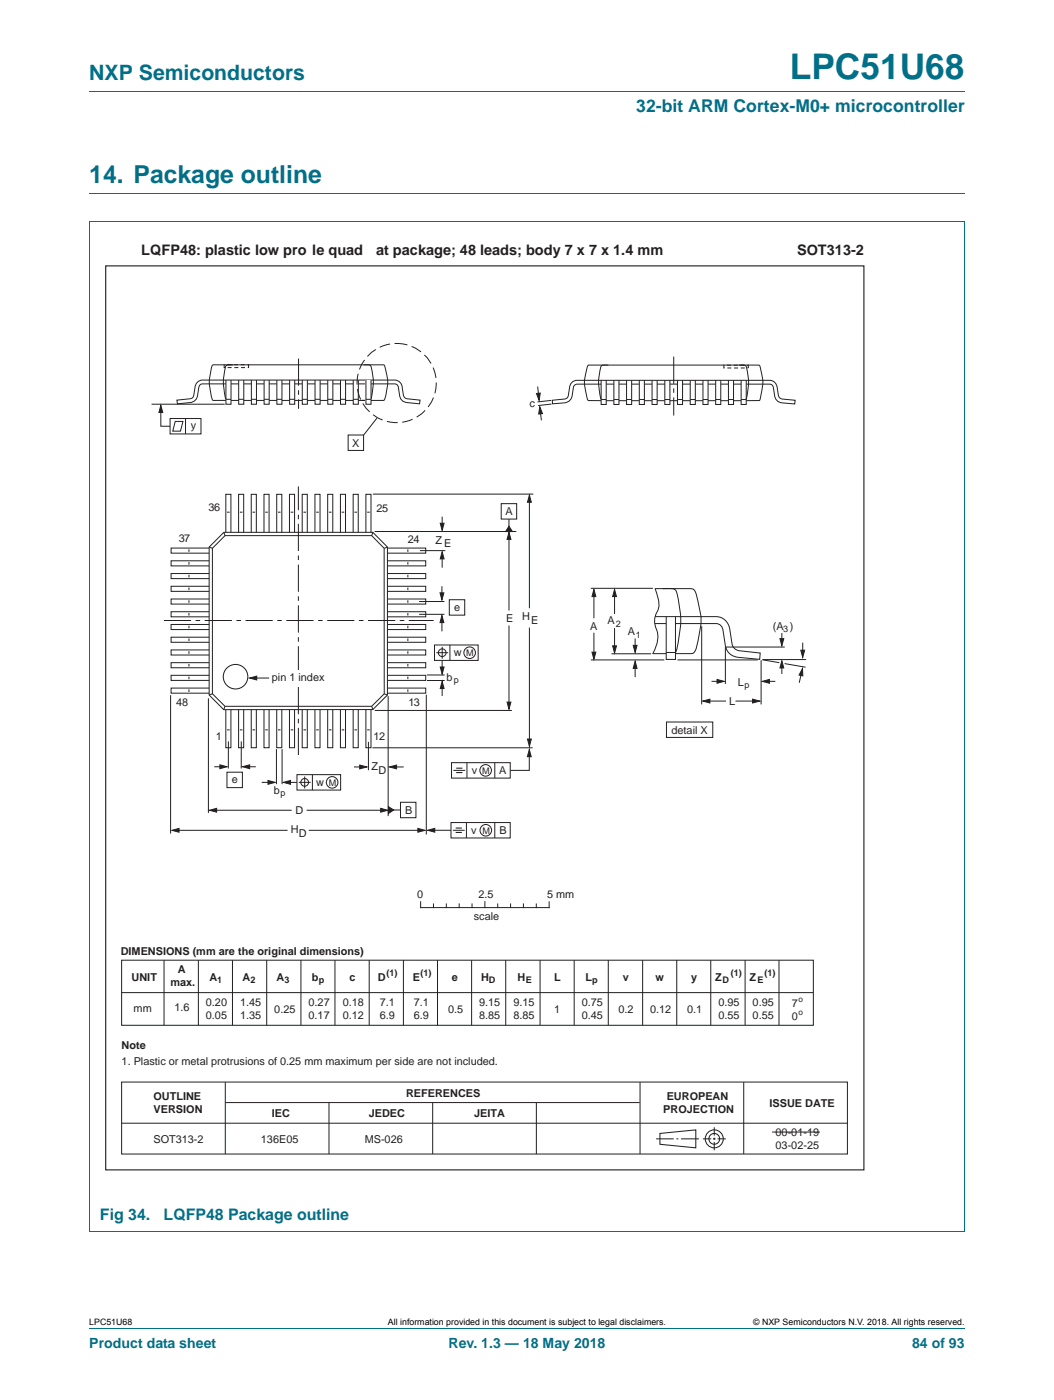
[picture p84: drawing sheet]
<svg xmlns="http://www.w3.org/2000/svg" width="210mm" height="279mm" viewBox="0 0 210 279" stroke-linecap="round" stroke-linejoin="round" font-family="sans-serif">
<defs><g id="words">
<text font-size="7" fill="#007088" x="157.6" y="15.8">LPC51U68</text>
<text font-size="4.9" fill="#007088" x="17.8" y="36.6">14. Package outline</text>
<text font-size="4.2" fill="#007088" x="17.8" y="16">NXP Semiconductors</text>
<text font-size="3.5" fill="#007088" x="126.9" y="22.3">32-bit ARM Cortex-M0+ microcontroller</text>
<g font-size="3.2" fill="#007088">
<text x="19.9" y="243.6">Fig 34.</text>
<text x="32.6" y="243.6">LQFP48 Package outline</text>
</g>
<g font-size="2.9" fill="#231f20">
<text x="28.2" y="50.9">LQFP48: plastic low pro le quad</text>
<text x="75" y="50.9">at package; 48 leads; body 7 x 7 x 1.4 mm</text>
<text x="159" y="51">SOT313-2</text>
</g>
<g font-size="2.8" fill="#007088">
<text x="17.8" y="269.1">Product data sheet</text>
<text x="89.5" y="269.1">Rev. 1.3 — 18 May 2018</text>
<text x="181.9" y="269.1">84 of 93</text>
</g>
<g font-size="2.2" fill="#231f20">
<text x="105.6" y="81.2" transform="rotate(1 105.6 81.2)">c</text>
<text x="38.1" y="85.7">y</text>
<text x="70.3" y="89.2">X</text>
<text x="41.6" y="102.1">36</text>
<text x="75.1" y="102.1">25</text>
<text x="100.9" y="102.9">A</text>
<text x="35.6" y="108.1">37</text>
<text x="81.3" y="108.5">24</text>
<text x="86.9" y="108.5">Z</text>
<text x="88.6" y="109.3">E</text>
<text x="90.6" y="121.9">e</text>
<text x="101" y="124.2">E</text>
<text x="104.1" y="123.8">H</text>
<text x="105.9" y="124.6">E</text>
<text x="117.7" y="125.7">A</text>
<text x="121.2" y="124.6">A</text>
<text x="154.2" y="125.7">(A )</text>
<text x="90.5" y="130.9">w</text>
<text x="125.2" y="126.8">A</text>
<text x="54.2" y="135.9">pin 1 index</text>
<text x="89.1" y="135.9">b</text>
<text x="147.2" y="136.9">L</text>
<text x="35.1" y="141">48</text>
<text x="81.5" y="140.9">13</text>
<text x="145.5" y="140.7">L</text>
<text x="43" y="147.7">1</text>
<text x="74.5" y="147.7">12</text>
<text x="134" y="146.4">detail X</text>
<text x="74.1" y="153.8">Z</text>
<text x="75.5" y="154.5">D</text>
<text x="94.1" y="154.4">v</text>
<text x="99.6" y="154.5">A</text>
<text x="46.3" y="156.3">e</text>
<text x="54.6" y="158.5">b</text>
<text x="63.1" y="156.8">w</text>
<text x="58" y="166.2">H</text>
<text x="58.9" y="162.4">D</text>
<text x="59.6" y="167">D</text>
<text x="80.8" y="162.4">B</text>
<text x="94" y="166.3">v</text>
<text x="99.7" y="166.5">B</text>
<text x="83.2" y="179.3">0</text>
<text x="95.5" y="179.3">2.5</text>
<text x="109.1" y="179.3">5 mm</text>
<text x="94.5" y="183.6">scale</text>
<text x="24.1" y="190.6">DIMENSIONS (mm are the original dimensions)</text>
<text x="26.3" y="195.7">UNIT</text>
<text x="34" y="196.7">max.</text>
<text x="35.5" y="194.1">A</text>
<text x="41.8" y="195.7">A</text>
<text x="48.4" y="195.7">A</text>
<text x="55.2" y="195.7">A</text>
<text x="62.2" y="195.7">b</text>
<text x="69.7" y="195.7">c</text>
<text x="75.4" y="195.7">D</text>
<text x="82.3" y="195.7">E</text>
<text x="90.1" y="195.7">e</text>
<text x="96" y="195.7">H</text>
<text x="103.3" y="195.7">H</text>
<text x="110.6" y="195.7">L</text>
<text x="116.8" y="195.7">L</text>
<text x="124.2" y="195.7">v</text>
<text x="130.8" y="195.7">w</text>
<text x="137.9" y="195.7">y</text>
<text x="142.7" y="195.7">Z</text>
<text x="149.5" y="195.7">Z</text>
<text x="26.7" y="201.9">mm</text>
<text x="34.8" y="201.8">1.6</text>
<text x="41.1" y="200.8">0.20</text>
<text x="41.1" y="203.4">0.05</text>
<text x="47.9" y="200.8">1.45</text>
<text x="47.9" y="203.4">1.35</text>
<text x="54.7" y="202.2">0.25</text>
<text x="61.5" y="200.8">0.27</text>
<text x="61.5" y="203.4">0.17</text>
<text x="68.4" y="200.8">0.18</text>
<text x="68.4" y="203.4">0.12</text>
<text x="75.8" y="200.8">7.1</text>
<text x="75.8" y="203.4">6.9</text>
<text x="82.5" y="200.8">7.1</text>
<text x="82.5" y="203.4">6.9</text>
<text x="89.4" y="202.2">0.5</text>
<text x="95.6" y="200.8">9.15</text>
<text x="95.6" y="203.4">8.85</text>
<text x="102.4" y="200.8">9.15</text>
<text x="102.4" y="203.4">8.85</text>
<text x="110.5" y="202.1">1</text>
<text x="116" y="200.8">0.75</text>
<text x="116" y="203.4">0.45</text>
<text x="123.4" y="202.1">0.2</text>
<text x="129.7" y="202.1">0.12</text>
<text x="137.1" y="202.1">0.1</text>
<text x="143.3" y="200.8">0.95</text>
<text x="143.3" y="203.4">0.55</text>
<text x="150.1" y="200.8">0.95</text>
<text x="150.1" y="203.4">0.55</text>
<text x="158" y="201">7</text>
<text x="158" y="203.6">0</text>
<text x="24.3" y="209.4">Note</text>
<text x="24.3" y="212.6">1. Plastic or metal protrusions of 0.25 mm maximum per side are not included.</text>
<text x="30.6" y="219.5">OUTLINE</text>
<text x="81" y="218.9">REFERENCES</text>
<text x="133" y="219.5">EUROPEAN</text>
<text x="153.5" y="220.9">ISSUE DATE</text>
<text x="30.6" y="222.1">VERSION</text>
<text x="54.2" y="223">IEC</text>
<text x="73.6" y="223">JEDEC</text>
<text x="94.6" y="223">JEITA</text>
<text x="132.3" y="222.1">PROJECTION</text>
<text x="154.7" y="226.7">00-01-19</text>
<text x="30.6" y="228">SOT313-2</text>
<text x="52" y="228">136E05</text>
<text x="72.7" y="228">MS-026</text>
<text x="154.7" y="229.3">03-02-25</text>
</g>
<g font-size="1.8" fill="#231f20">
<text x="122.8" y="125.1">2</text>
<text x="93" y="130.9">M</text>
<text x="126.8" y="127.2">1</text>
<text x="156.2" y="126.1">3</text>
<text x="90.5" y="136.3">p</text>
<text x="148.5" y="137.3">p</text>
<text x="96.2" y="154.4">M</text>
<text x="55.9" y="158.9">p</text>
<text x="65.6" y="156.8">M</text>
<text x="96.2" y="166.3">M</text>
<text x="43.3" y="196.1">1</text>
<text x="50" y="196.1">2</text>
<text x="56.8" y="196.1">3</text>
<text x="63.6" y="196.1">p</text>
<text x="77.1" y="194.8">(1)</text>
<text x="83.9" y="194.8">(1)</text>
<text x="97.5" y="196.1">D</text>
<text x="104.9" y="196.1">E</text>
<text x="118.2" y="196.1">p</text>
<text x="144.1" y="196.1">D</text>
<text x="145.8" y="194.8">(1)</text>
<text x="151.1" y="196.1">E</text>
<text x="152.5" y="194.8">(1)</text>
</g>
<g font-size="1.8">
<text x="17.8" y="264.5">LPC51U68</text>
<text x="77.4" y="264.5">All information provided in this document is subject to legal disclaimers.</text>
<text x="150.2" y="264.5">© NXP Semiconductors N.V. 2018. All rights reserved.</text>
</g>
<g font-size="1.6" fill="#231f20">
<text x="159.3" y="199.9">o</text>
<text x="159.3" y="202.5">o</text>
</g>
</g></defs>
<path d="M17.8 18.2h174.6M17.8 38.6h174.6M17.8 44.3h174.7M17.8 44.3v201.4M192.5 44.3v201.4M17.8 245.7h174.7M17.8 265.1h174.6" fill="none" stroke="#007088" stroke-width=".2"/>
<g fill="none" stroke="#231f20" stroke-width=".2">
<path d="M34 138.7v27.7M35.1 165.7h22.3M24.3 198.1h137.9M24.3 191.6h137.9v13h-137.9zM32.7 191.6v13M39.6 191.6v13M46.4 191.6v13M53.2 191.6v13M60 191.6v13M66.8 191.6v13M73.7 191.6v13M80.5 191.6v13"/>
<path d="M87.3 191.6v13M94.1 191.6v13M100.9 191.6v13M107.7 191.6v13M114.5 191.6v13M121.3 191.6v13M128.2 191.6v13M135 191.6v13M141.8 191.6v13M148.6 191.6v13M155.4 191.6v13M24.3 215.9h144.7v14.4h-144.7z"/>
<path d="M44.9 216v14.3M127.7 216v14.3M148.4 216v14.3M24.3 224.2h144.7M45 220h82.6M65.6 220v10.3M86.3 220v10.3M107 220v10.3M130.9 227.3h3.5M131.6 226.2l7.2-.7v3.6l-7.2-.7zM134.9 227.3h.4M135.9 227.3h3.5"/>
<path d="M140.2 227.3h1.7M142.2 227.3h.5M142.5 225v1.6M142.5 227v.5M142.5 227.9v1.7M143.1 227.3h1.7M154 225.9h9.6"/>
<circle cx="142.5" cy="227.3" r="1.79"/>
<circle cx="142.5" cy="227.3" r="1.08"/>
</g>
<path d="M34.3 165.7l1.4-.4v.8z" fill="#231f20"/>
<path d="M34.3 165.7l1.4-.4v.8zM61.6 165.7h22.4" fill="none" stroke="#231f20" stroke-width=".2"/>
<path d="M83.4 165.3l1.4 .4-1.4 .4z" fill="#231f20"/>
<path d="M85 138.6v27.9M73.5 148.1v5.6M78.2 153.1h2.3M83.4 165.3l1.4 .4-1.4 .4z" fill="none" stroke="#231f20" stroke-width=".2"/>
<path d="M77.7 153.1l1.4-.4v.7z" fill="#231f20"/>
<path d="M70.6 153.1h2M77.7 153.1l1.4-.4v.7z" fill="none" stroke="#231f20" stroke-width=".2"/>
<path d="M71.8 152.7l1.4 .4-1.4 .3z" fill="#231f20"/>
<path d="M56.3 149.5v7M57.3 156.1h1.9M71.8 152.7l1.4 .4-1.4 .3z" fill="none" stroke="#231f20" stroke-width=".2"/>
<path d="M56.5 156.1l1.5-.3v.7z" fill="#231f20"/>
<path d="M52.2 156.1h2.3M55.1 149.5v7M56.5 156.1l1.5-.3v.7z" fill="none" stroke="#231f20" stroke-width=".2"/>
<path d="M53.5 155.8l1.4 .3-1.4 .4z" fill="#231f20"/>
<path d="M42.7 153h1.9M45.6 148l-.1 5.4M48.1 148v5.4M53.5 155.8l1.4 .3-1.4 .4z" fill="none" stroke="#231f20" stroke-width=".2"/>
<path d="M43.9 152.6l1.4 .4-1.4 .4z" fill="#231f20"/>
<path d="M43.9 152.6l1.4 .4-1.4 .4zM49.1 153h1.9" fill="none" stroke="#231f20" stroke-width=".2"/>
<path d="M48.4 153l1.4-.4v.8z" fill="#231f20"/>
<path d="M101.5 107v14.8M45.3 154.1h3.1v3.1h-3.1zM48.4 153l1.4-.4v.8z" fill="none" stroke="#231f20" stroke-width=".2"/>
<path d="M101.5 106.2l.4 1.4h-.7z" fill="#231f20"/>
<path d="M101.5 106.2l.4 1.4h-.7z" fill="none" stroke="#231f20" stroke-width=".2"/>
<path d="M101.2 140.1h.7l-.4 1.4z" fill="#231f20"/>
<path d="M101.5 124.8v15.9M101.2 140.1h.7l-.4 1.4zM78 161.7h1.9" fill="none" stroke="#231f20" stroke-width=".2"/>
<path d="M77.5 161l1 .7-1 .7z" fill="#231f20"/>
<path d="M88.2 131.8v2.3M74.7 141.8h27.4M77.5 161l1 .7-1 .7zM79.9 160.1h3.1v3.1h-3.1z" fill="none" stroke="#231f20" stroke-width=".2"/>
<path d="M87.8 133.1h.8l-.4 1.4z" fill="#231f20"/>
<path d="M85.2 134.7h3.5M87.8 133.1h.8l-.4 1.4zM88.2 136.9v2" fill="none" stroke="#231f20" stroke-width=".2"/>
<path d="M88.2 136l.4 1.4h-.8z" fill="#231f20"/>
<path d="M74.4 98.6h32M105.6 99.6v21.8M85.2 135.8h3.5M88.2 136l.4 1.4h-.8z" fill="none" stroke="#231f20" stroke-width=".2"/>
<path d="M105.6 98.8l.4 1.4h-.8z" fill="#231f20"/>
<path d="M105.6 98.8l.4 1.4h-.8z" fill="none" stroke="#231f20" stroke-width=".2"/>
<path d="M105.2 147.5h.8l-.4 1.5z" fill="#231f20"/>
<g fill="none" stroke="#231f20" stroke-width=".2">
<path d="M74.7 106.1h28.3M105.6 125.2v22.9M105.2 147.5h.8l-.4 1.5zM86.1 165.7h3.9M90 164.2h11.8v3h-11.8zM90.3 165.7h2.4M93 164.2v3"/>
<circle cx="96.9" cy="165.7" r="1.15"/>
</g>
<path d="M85.3 165.7l1.4-.4v.8z" fill="#231f20"/>
<path d="M42.5 161.7h15.7M85.3 165.7l1.4-.4v.8zM98.7 164.2v3" fill="none" stroke="#231f20" stroke-width=".2"/>
<path d="M90.9 165.3h1.2M90.9 166.1h1.2" fill="none" stroke="#231f20" stroke-width=".22"/>
<path d="M41.8 161.7l1.4-.4v.8z" fill="#231f20"/>
<path d="M41.8 161.7l1.4-.4v.8zM61.2 161.7h15.4" fill="none" stroke="#231f20" stroke-width=".2"/>
<path d="M75.9 161.3l1.5 .4-1.5 .4z" fill="#231f20"/>
<path d="M101.5 103.6v2.3M41.6 139.4v22.8M77.4 138.9v24M75.9 161.3l1.5 .4-1.5 .4z" fill="none" stroke="#231f20" stroke-width=".2"/>
<path d="M101.5 105l.7 1.1h-1.3z" fill="#231f20"/>
<path d="M88.2 103.1v2.3M100 100.5h3.1v3.1h-3.1zM101.5 105l.7 1.1h-1.3z" fill="none" stroke="#231f20" stroke-width=".2"/>
<path d="M87.8 104.4h.8l-.4 1.5z" fill="#231f20"/>
<path d="M83.8 109.9h5M87.8 104.4h.8l-.4 1.5zM88.2 111v2.3" fill="none" stroke="#231f20" stroke-width=".2"/>
<path d="M88.2 110.1l.4 1.4h-.8z" fill="#231f20"/>
<path d="M88.2 110.1l.4 1.4h-.8zM83.6 122.6h5.1M88.2 123.7v2.3" fill="none" stroke="#231f20" stroke-width=".2"/>
<path d="M88.2 122.8l.3 1.5h-.7z" fill="#231f20"/>
<path d="M88.2 117v2.3M88.2 122.8l.3 1.5h-.7z" fill="none" stroke="#231f20" stroke-width=".2"/>
<path d="M87.8 118.3h.7l-.3 1.4z" fill="#231f20"/>
<g fill="none" stroke="#231f20" stroke-width=".2">
<path d="M87.8 118.3h.7l-.3 1.4zM89.6 119.7h3.1v3.1h-3.1zM83.6 120h5.1M90.1 152.2h11.7v3.1h-11.7zM90.4 153.7h2.4M93.1 152.2v3.1M98.7 152.2v3.1M105.6 150.5v3.2h-3.8"/>
<circle cx="96.9" cy="153.7" r="1.15"/>
</g>
<path d="M91 153.3h1.2M91 154.2h1.2" fill="none" stroke="#231f20" stroke-width=".22"/>
<path d="M105.6 149.6l.4 1.4h-.8z" fill="#231f20"/>
<g fill="none" stroke="#231f20" stroke-width=".2">
<path d="M37.7 109.6v.5M37.7 112.2v.5M37.7 114.7v.5M37.7 117.3v.5M37.7 119.8v.5M41.7 119.5h-7.6v1.1h7.6M41.7 117h-7.6v1h7.6M41.7 114.5h-7.6v1h7.6M41.7 111.9h-7.6v1h7.6M41.7 109.4h-7.6v1h7.6M44.7 106.2h29.7l2.9 3v29.5l-2.9 2.9h-29.8l-2.9-2.9v-29.5zM44.7 106.2l.2 .7"/>
<path d="M44.9 106.9h29.2l2.5 2.5v29.1l-2.5 2.5h-29.2l-2.5-2.5v-29.1zM45 106.2v-7.5h1.1v7.5M45.3 102.2h.5M47.6 106.2v-7.5h1v7.5M47.9 102.2h.5M50.1 106.2v-7.5h1v7.5M50.4 102.2h.5M52.7 106.2v-7.5h1v7.5M52.9 102.2h.5M55.2 106.2v-7.5h1v7.5M55.5 102.2h.5M57.7 106.2v-7.5h1.1v7.5"/>
<path d="M58 102.2h.5M60.3 106.2v-7.5h1v7.5M60.5 102.2h.5M62.8 106.2v-7.5h1v7.5M63.1 102.2h.5M65.4 106.2v-7.5h1v7.5M65.6 102.2h.5M67.9 106.2v-7.5h1v7.5M68.2 102.2h.5M70.5 106.2v-7.5h1v7.5M70.7 102.2h.5M73 106.2v-7.5h1v7.5"/>
<path d="M73.2 102.2h.6M74.4 106.2l-.3 .7M77.3 119.5h7.6v1.1h-7.6M77.3 117h7.6v1h-7.6M77.3 114.5h7.6v1h-7.6M77.3 111.9h7.6v1h-7.6M77.3 109.4h7.6v1h-7.6M81.4 109.6v.5M81.4 112.2v.5M81.4 114.7v.5M81.4 117.3v.5M81.4 119.8v.5"/>
<path d="M130.7 117.5l.3 1a4.3 4.3 0 0 1-.2 4.2 4.4 4.4 0 0 0 .3 3.5 6.2 6.2 0 0 1-.9 4.2h2.7M130.7 117.5h6.6a1.22 1.22 0 0 1 1.6 1.1 16.6 16.6 0 0 1 .8 6.6l-.8 4.2a1.17 1.17 0 0 1-1.4 1h-2.7M37.7 122.3v.5M37.7 124.9v.5M37.7 127.4v.5M37.7 130v.5M37.7 132.5v.5M37.7 135v.5M37.7 137.6v.5M41.7 137.3h-7.6v1h7.6M41.7 134.8h-7.6v1h7.6M41.7 132.3h-7.6v1h7.6"/>
<path d="M41.7 129.7h-7.6v1h7.6M41.7 127.2h-7.6v1h7.6M41.7 124.6h-7.6v1h7.6M41.7 122.1h-7.6v1h7.6M42.4 138.5l-.7 .2M77.3 137.3h7.6v1h-7.6M77.3 134.8h7.6v1h-7.6M77.3 132.3h7.6v1h-7.6M77.3 129.7h7.6v1h-7.6M77.3 127.2h7.6v1h-7.6M77.3 124.6h7.6v1h-7.6M77.3 122.1h7.6v1h-7.6"/>
<path d="M81.4 122.3v.5M81.4 124.9v.5M81.4 127.4v.5M81.4 130v.5M81.4 132.5v.5M81.4 135v.5M81.4 137.6v.5M122 130.5h7.9M126.7 127.4v2.4M130.7 124.4h2.2M130.7 123.1h12.1a2.83 2.83 0 0 1 2.8 2.7l.4 2.6a1.65 1.65 0 0 0 1.5 1.5l4.2 .4-.2 1.3-4.4-.4a2.81 2.81 0 0 1-2.5-2.8l-.4-2.6a1.44 1.44 0 0 0-1.4-1.4h-8M132.9 130.2h1.8"/>
<path d="M132.9 123.1v8.5h1.8v-8.5M135.1 131.7h16M44.9 141l-.3 .6M45 141.6v7.6h1.1v-7.6M45.3 145.7h.5M47.6 141.6v7.6h1v-7.6M47.9 145.7h.5M50.1 141.6v7.6h1v-7.6M50.4 145.7h.5M52.7 141.6v7.6h1v-7.6M52.9 145.7h.5M55.2 141.6v7.6h1v-7.6"/>
<path d="M55.5 145.7h.5M57.7 141.6v7.6h1.1v-7.6M58 145.7h.5M60.3 141.6v7.6h1v-7.6M60.5 145.7h.5M62.8 141.6v7.6h1v-7.6M63.1 145.7h.5M65.4 141.6v7.6h1v-7.6M65.6 145.7h.5M67.9 141.6v7.6h1v-7.6M68.2 145.7h.5M70.5 141.6v7.6h1v-7.6"/>
<path d="M70.7 145.7h.5M73 141.6v7.6h1v-7.6M73.2 145.7h.6M74.1 141l.3 .6M74.3 149.2h32M105.6 149.6l.4 1.4h-.8z"/>
</g>
<path d="M32.7 123.8h53.8M59.5 150.7v-53.6" fill="none" stroke="#231f20" stroke-width=".2" stroke-dasharray="5.4 .9 .9 .9" stroke-linecap="butt"/>
<path d="M126.3 128.8h.8l-.4 1.4z" fill="#231f20"/>
<path d="M126.3 128.8h.8l-.4 1.4zM126.7 132.8v2.3" fill="none" stroke="#231f20" stroke-width=".2"/>
<path d="M126.7 132l.4 1.4h-.8z" fill="#231f20"/>
<path d="M118.5 118.1v5.3M126.7 132l.4 1.4h-.8z" fill="none" stroke="#231f20" stroke-width=".2"/>
<path d="M118.5 117.6l.4 1.5h-.8z" fill="#231f20"/>
<path d="M118.5 117.6l.4 1.5h-.8zM118.5 126.3v4.6" fill="none" stroke="#231f20" stroke-width=".2"/>
<path d="M118.1 130.2h.8l-.4 1.4z" fill="#231f20"/>
<path d="M118.1 130.2h.8l-.4 1.4zM141.9 136h1.7M144.7 129.1v7.4M151.8 131.8v8.8" fill="none" stroke="#231f20" stroke-width=".2"/>
<path d="M143 135.6l1.5 .4-1.5 .4z" fill="#231f20"/>
<path d="M143 135.6l1.5 .4-1.5 .4zM152.9 136h1.8" fill="none" stroke="#231f20" stroke-width=".2"/>
<path d="M152.1 136l1.4-.4v.8z" fill="#231f20"/>
<path d="M152 131.7l3.5 .6M152.1 136l1.4-.4v.8zM152.2 131.6h8.6M156.5 132.4l4.2 .8M159.9 134l-.5 2.3" fill="none" stroke="#231f20" stroke-width=".2"/>
<path d="M160.1 133.4v1.5l-.7-.2z" fill="#231f20"/>
<path d="M160.1 133.4v1.5l-.7-.2zM160.1 128.3v2.3" fill="none" stroke="#231f20" stroke-width=".2"/>
<path d="M159.7 129.8h.8l-.4 1.4z" fill="#231f20"/>
<path d="M140 125v15.6M159.7 129.8h.8l-.4 1.4zM132.9 144.1h9.3v3.1h-9.3z" fill="none" stroke="#231f20" stroke-width=".2"/>
<path d="M150.1 139.5l1.5 .4-1.5 .4z" fill="#231f20"/>
<path d="M140.9 139.9h3.9M150.1 139.5l1.5 .4-1.5 .4z" fill="none" stroke="#231f20" stroke-width=".2"/>
<path d="M140.2 139.9l1.4-.4v.8z" fill="#231f20"/>
<path d="M140.2 139.9l1.4-.4v.8zM156 132.8v1.7" fill="none" stroke="#231f20" stroke-width=".2"/>
<path d="M156 131.9l.3 1.4h-.7z" fill="#231f20"/>
<path d="M144.8 129.1h11.8M156 131.9l.3 1.4h-.7z" fill="none" stroke="#231f20" stroke-width=".2"/>
<path d="M155.6 127.5h.7l-.3 1.4z" fill="#231f20"/>
<path d="M117.9 117.4h12.3M122.6 118.1v4.4M155.6 127.5h.7l-.3 1.4zM156 126.3v1.8" fill="none" stroke="#231f20" stroke-width=".2"/>
<path d="M122.6 117.6l.4 1.5h-.8z" fill="#231f20"/>
<path d="M122.6 117.6l.4 1.5h-.8zM122.6 125.4v4.2" fill="none" stroke="#231f20" stroke-width=".2"/>
<path d="M122.2 128.9h.8l-.4 1.4z" fill="#231f20"/>
<g fill="none" stroke="#231f20" stroke-width=".2">
<path d="M45.1 76.6h-4.7a.75 .75 0 0 0-.7 .8 3.3 3.3 0 0 1-.9 2.6l-.9 .3-2.5 .3-.1-.7 2.6-.3a.8 .8 0 0 0 .8-.8 3.1 3.1 0 0 1 .8-2.7l.9-.2h38.3a1.52 1.52 0 0 1 1.5 1.5l.3 1.4a.88 .88 0 0 0 .7 .8l2.6 .3-.1 .7-2.5-.3a1.59 1.59 0 0 1-1.5-1.5l-.2-1.4a.74 .74 0 0 0-.8-.8h-4.7M45.1 79.9h-2.6a9 9 0 0 1 0-7.1h34.1a8.8 8.8 0 0 1 0 7.1h-4.5M45.1 75.9v4.8h1v-4.8M45.1 79.7h1M46.1 79.9h1.5M46.1 76.6h1.5M46.5 72.8a1.19 1.19 0 0 0-1.5 .5 11.2 11.2 0 0 0 .1 6.3M47.6 75.9v4.8h1v-4.8M47.6 79.7h1M48.6 79.9h1.5M48.6 76.6h1.5M50.1 75.9v4.8h1.1v-4.8"/>
<path d="M50.1 79.7h1.1M51.2 76.6h1.5M51.2 79.9h1.5M52.7 75.9v4.8h1v-4.8M52.7 79.7h1M53.7 76.6h1.5M53.7 79.9h1.5M55.2 75.9v4.8h1v-4.8M55.2 79.7h1M56.2 76.6h1.6M56.2 79.9h1.6M57.8 75.9v4.8h1v-4.8"/>
<path d="M57.8 79.7h1M58.8 79.9h1.5M58.8 76.6h1.5M60.3 75.9v4.8h1v-4.8M60.3 79.7h1M61.3 76.6h1.5M61.3 79.9h1.5M62.8 75.9v4.8h1.1v-4.8M62.8 79.7h1.1M63.9 79.9h1.5M63.9 76.6h1.5M65.4 75.9v4.8h1v-4.8"/>
<path d="M65.4 79.7h1M66.4 79.9h1.5M66.4 76.6h1.5M67.9 75.9v4.8h1v-4.8M67.9 79.7h1M68.9 79.9h1.6M69 76.6h1.5M70.5 75.9v4.8h1v-4.8M70.5 79.7h1M71.5 79.9h1.5M71.5 76.6h1.5M72.5 72.8a1.19 1.19 0 0 1 1.6 .5 11.2 11.2 0 0 1-.1 6.3"/>
<path d="M121.3 72.9a1.19 1.19 0 0 0-1.5 .4 11.2 11.2 0 0 0 .1 6.4M147.4 72.9a1.19 1.19 0 0 1 1.5 .4 11.2 11.2 0 0 1-.1 6.4M30.2 80.7h14.6M69.4 86.8h3.1v3.1h-3.1zM75.2 83.4l-2.6 3.4M132.2 117.5h1.4a1.26 1.26 0 0 1 1.6 1.3 19.6 19.6 0 0 1-.4 11.4M117.9 131.7h14.6M122.2 128.9h.8l-.4 1.4z"/>
</g>
<path d="M59.6 71.6v10" fill="none" stroke="#231f20" stroke-width=".2" stroke-dasharray="5.4 .9 .9 .9" stroke-linecap="butt"/>
<circle cx="79.1" cy="76.4" r="7.9" fill="none" stroke="#231f20" stroke-width=".2" stroke-dasharray="2.2 .9" stroke-linecap="butt"/>
<path d="M32.1 80.9l.4 1.4h-.8z" fill="#231f20"/>
<path d="M107.3 77.1l.2 2.3M109.9 79.9l-2.7 .3M32.1 80.9l.4 1.4h-.8zM32.1 81.5v3.6h1.8M33.9 83.5h6.2v3.1h-6.2zM35 84.1h1.5l-.5 1.9h-1.5zM37 83.5v3.1" fill="none" stroke="#231f20" stroke-width=".2"/>
<path d="M44.7 72.8h4.9v.6h-4.9z" fill="none" stroke="#231f20" stroke-width=".2" stroke-dasharray=".8 .5" stroke-linecap="butt"/>
<path d="M134.4 71.2v11.7" fill="none" stroke="#231f20" stroke-width=".2" stroke-dasharray="5.4 .9 .9 .9" stroke-linecap="butt"/>
<path d="M107 78.5l.8-.1-.3 1.5z" fill="#231f20"/>
<path d="M107 78.5l.8-.1-.3 1.5zM107.7 81.7l.3 2.2" fill="none" stroke="#231f20" stroke-width=".2"/>
<path d="M107.7 81.2l.5 1.3-.7 .1z" fill="#231f20"/>
<g fill="none" stroke="#231f20" stroke-width=".2">
<path d="M119.9 76.7h-4.8a.77 .77 0 0 0-.7 .6 3.4 3.4 0 0 1-.9 2.7l-.9 .4-2.4 .2v-.7l2.4-.3a.81 .81 0 0 0 .8-.8l.2-1.4a1.53 1.53 0 0 1 1.5-1.5h38.4a1.52 1.52 0 0 1 1.5 1.5l.3 1.4a.9 .9 0 0 0 .7 .8l2.6 .3-.1 .7-2.5-.2a1.62 1.62 0 0 1-1.5-1.6l-.2-1.4a.75 .75 0 0 0-.8-.7h-4.6M119.9 75.9v4.8h1v-4.8M119.9 79.7h1M120.9 80h1.5M120.9 76.7h1.6M122.5 75.9v4.8h1v-4.8M122.5 79.7h1M123.5 80h1.5M123.5 76.7h1.5M125 75.9v4.8h1v-4.8M125 79.7h1M126 80h1.5"/>
<path d="M126 76.7h1.5M127.5 75.9v4.8h1v-4.8M127.5 79.7h1M128.5 80h1.6M128.5 76.7h1.6M130.1 75.9v4.8h1v-4.8M130.1 79.7h1M131.1 80h1.5M131.1 76.7h1.5M132.6 75.9v4.8h1v-4.8M132.6 79.7h1M133.6 80h1.5"/>
<path d="M133.6 76.7h1.5M135.1 75.9v4.8h1.1v-4.8M135.1 79.7h1.1M136.2 80h1.5M136.2 76.7h1.5M137.7 75.9v4.8h1v-4.8M137.7 79.7h1M138.7 80h1.5M138.7 76.7h1.5M140.2 75.9v4.8h1v-4.8M140.2 79.7h1M141.2 80h1.6"/>
<path d="M141.3 76.7h1.5M142.8 75.9v4.8h1v-4.8M142.8 79.7h1M143.8 80h1.5M143.8 76.7h1.5M145.3 75.9v4.8h1v-4.8M145.3 79.7h1M146.3 80h1.5M146.3 76.7h1.5M147.8 75.9v4.8h1.1v-4.8M147.8 79.7h1.1M152.2 76.7l-.7 3.2-2.6 .1"/>
<path d="M152.2 75.9l-.6-2.9-.4-.1h-33.9a9 9 0 0 0-.2 6.4l.2 .6 2.6 .1M152.2 75.9v.8M107.7 81.2l.5 1.3-.7 .1zM110 80.6l-2.7 .3M50.3 135.3h3.4M86.7 128.7h8.7v3.1h-8.7zM87 130.3h2.4M88.2 129.1v2.4M89.8 128.7v3.1M146.7 139.9h4M59.2 154.6h8.8v3.1h-8.8zM59.6 156.1h2.4"/>
<path d="M60.8 155v2.4M62.3 154.6v3.1M83.9 180v1.1h25.6v-1.1M96.7 179.9v1.2M86.5 180.4v.7M89 180.4v.7M91.6 180.4v.7M94.2 180.4v.7M99.3 180.4v.7M101.9 180.4v.7M104.4 180.4v.7M107 180.4v.7"/>
<circle cx="88.2" cy="130.3" r=".77"/>
<circle cx="93.7" cy="130.3" r="1.15"/>
<circle cx="60.8" cy="156.1" r=".77"/>
<circle cx="66.3" cy="156.1" r="1.15"/>
</g>
<path d="M144.4 72.9h4.9v.5h-4.9z" fill="none" stroke="#231f20" stroke-width=".2" stroke-dasharray=".8 .5" stroke-linecap="butt"/>
<path d="M49.8 135.3l1.4-.4v.8z" fill="#231f20"/>
<g fill="none" stroke="#231f20" stroke-width=".2">
<path d="M49.8 135.3l1.4-.4v.8z"/>
<circle cx="47" cy="135.1" r="2.45"/>
</g>
<g fill="#fff">
<path d="M59.2 133.8h.8v2.6h-.8z"/>
<path d="M73 75.9h1v4.8h-1z"/>
</g>
<path d="M73 75.9v4.8h1v-4.8M73 79.7h1M41.7 109.2l.7 .2M77.3 109.2l-.7 .2M76.6 138.5l.7 .2" fill="none" stroke="#231f20" stroke-width=".2"/>
<path d="M21.1 53.1h151.2v180.4h-151.2z" fill="none" stroke="#231f20" stroke-width=".23"/>
<use href="#words"/>
</svg>
